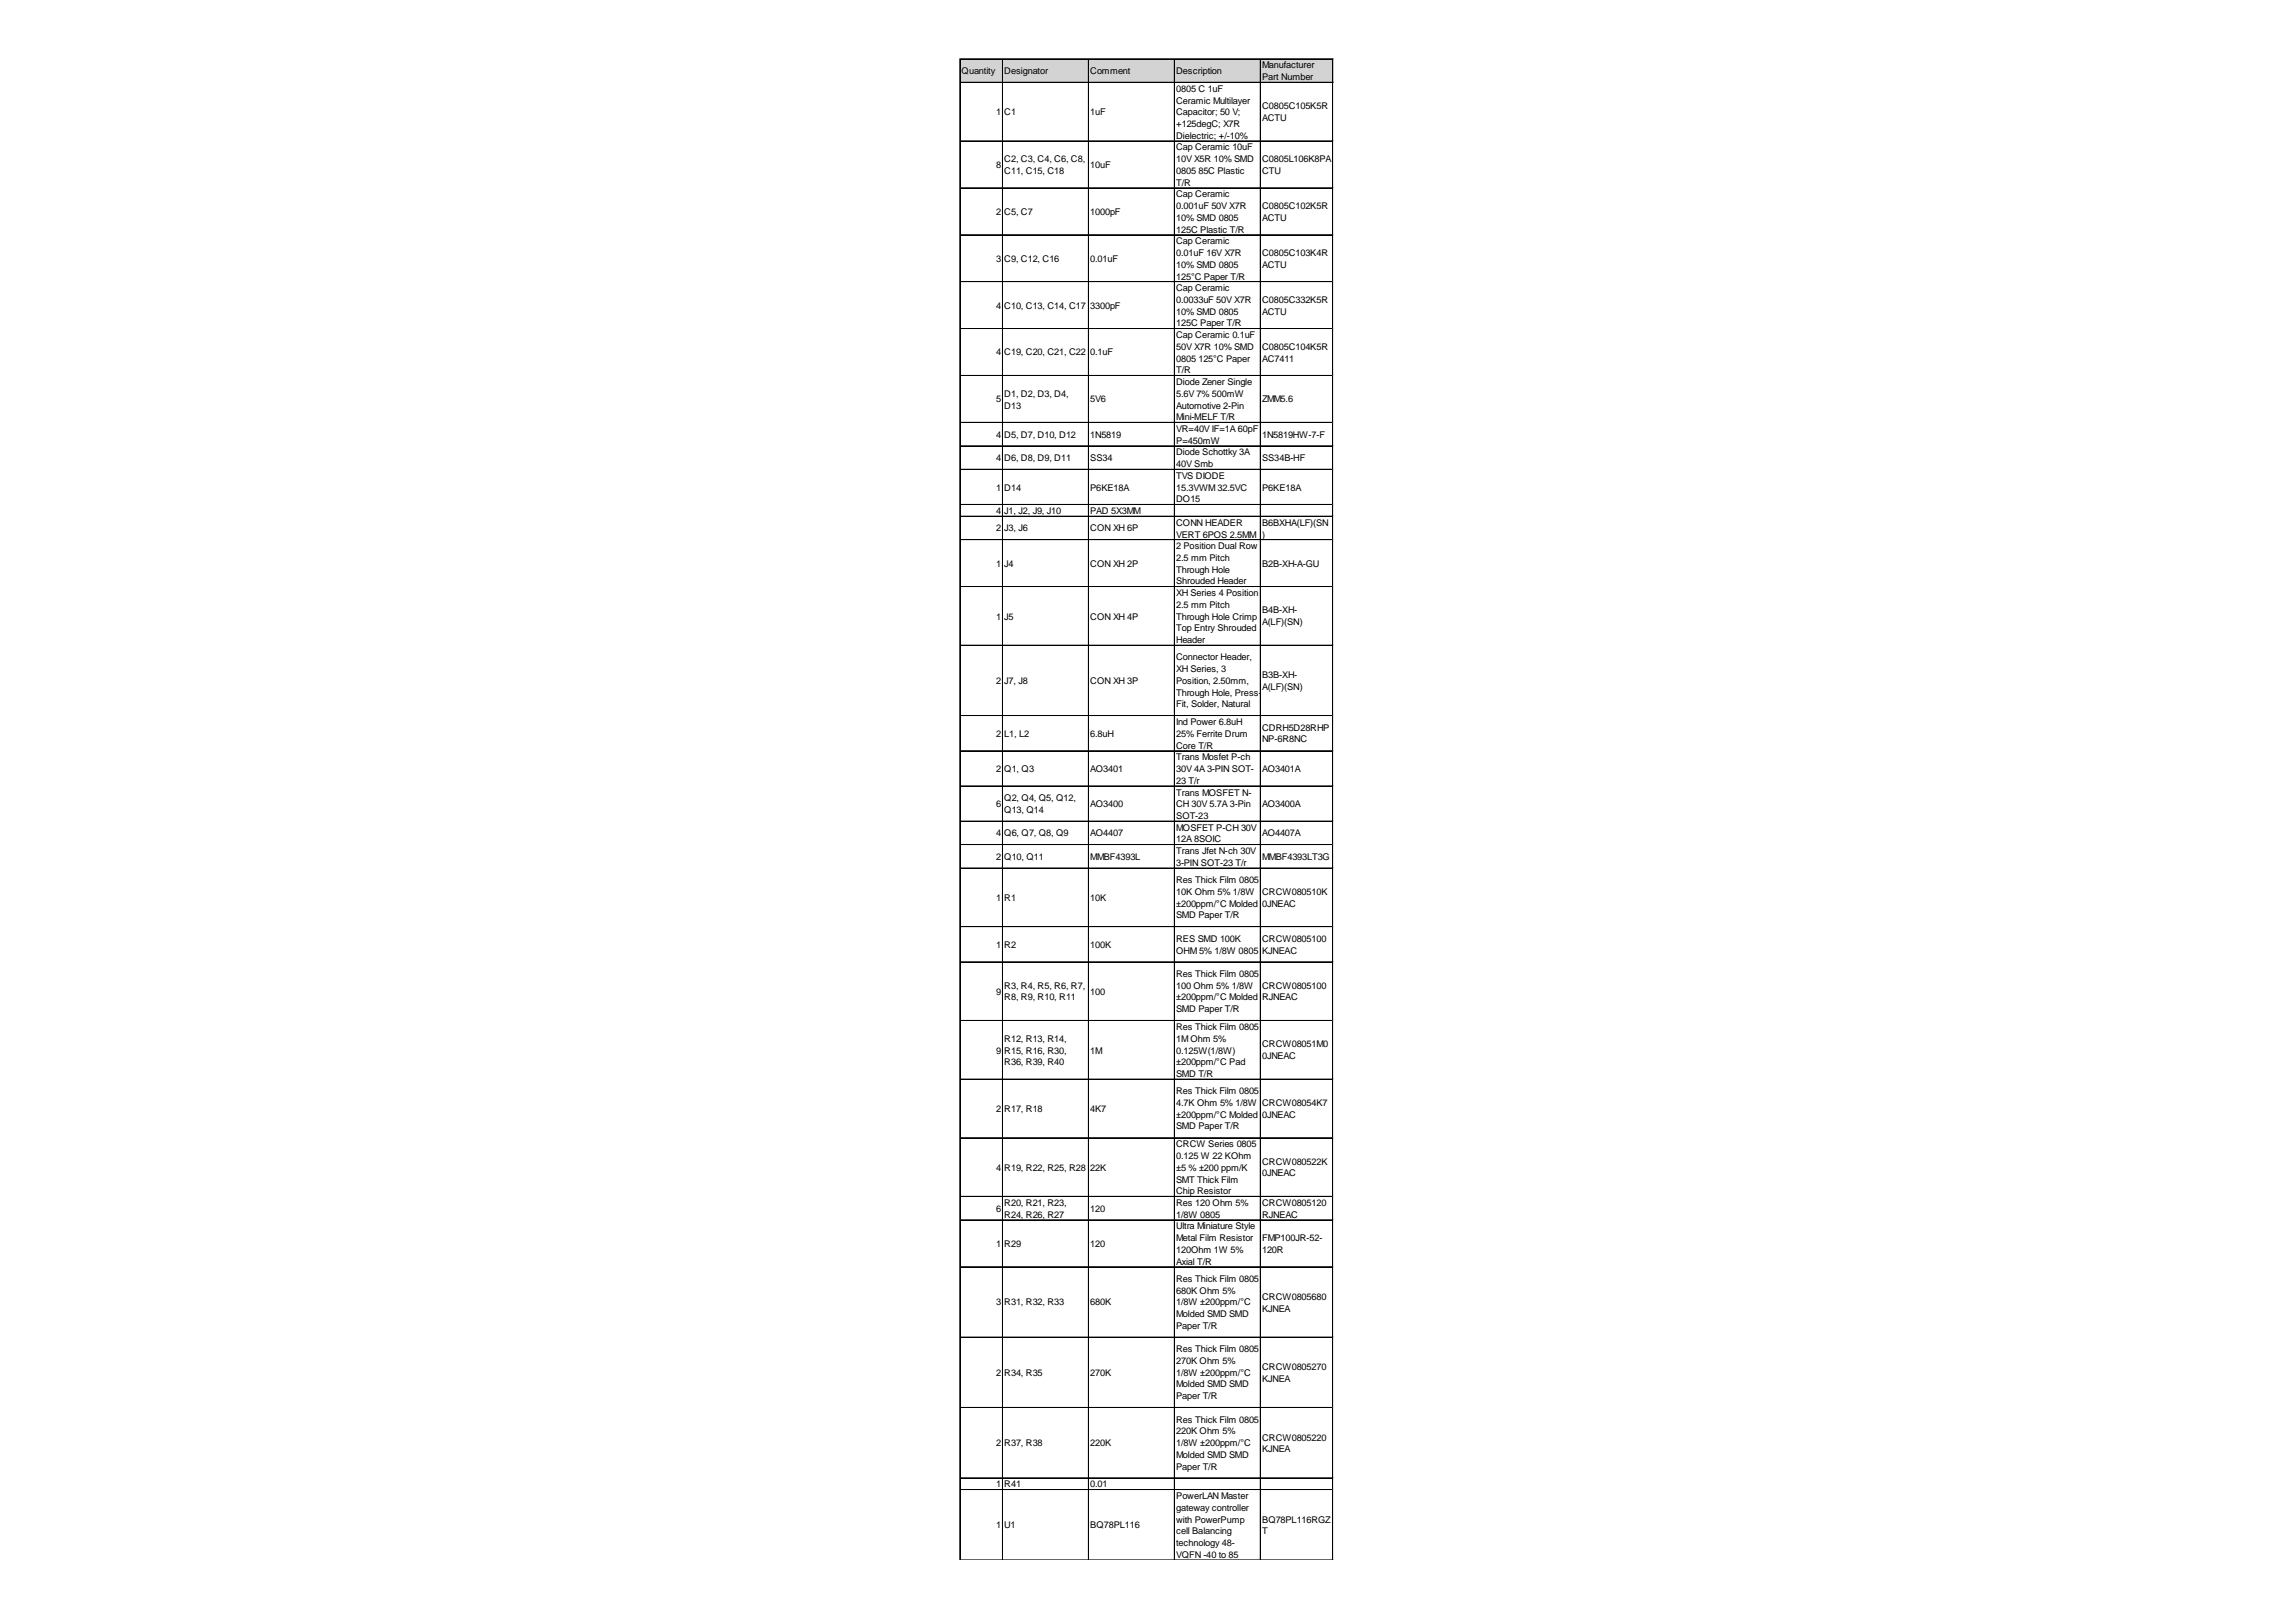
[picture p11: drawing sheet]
<svg xmlns="http://www.w3.org/2000/svg" width="297mm" height="210mm" viewBox="0 0 297 210" stroke-linecap="round" stroke-linejoin="round" font-family="sans-serif">
<defs><g id="words">
<g font-size="1.2">
<text x="124.4" y="9.6">Quantity</text>
<text x="129.9" y="9.6">Designator</text>
<text x="141" y="9.6">Comment</text>
<text x="152.2" y="9.6">Description</text>
<text x="152.2" y="11.9">0805 C 1uF</text>
<text x="163.3" y="8.9">Manufacturer</text>
<text x="163.3" y="10.4">Part Number</text>
<text x="128.9" y="14.9">1</text>
<text x="129.9" y="14.9">C1</text>
<text x="141" y="14.9">1uF</text>
<text x="152.2" y="13.4">Ceramic Multilayer</text>
<text x="152.2" y="14.9">Capacitor; 50 V;</text>
<text x="152.2" y="16.4">+125degC; X7R</text>
<text x="152.2" y="18">Dielectric; +/-10%</text>
<text x="163.3" y="14.1">C0805C105K5R</text>
<text x="163.3" y="15.6">ACTU</text>
<text x="128.9" y="21.7">8</text>
<text x="129.9" y="21">C2, C3, C4, C6, C8,</text>
<text x="129.9" y="22.5">C11, C15, C18</text>
<text x="141" y="21.7">10uF</text>
<text x="152.2" y="19.5">Cap Ceramic 10uF</text>
<text x="152.2" y="21">10V X5R 10% SMD</text>
<text x="152.2" y="22.5">0805</text>
<text x="155" y="22.5">85C Plastic</text>
<text x="163.3" y="21">C0805L106K8PA</text>
<text x="163.3" y="22.5">CTU</text>
<text x="128.9" y="27.8">2</text>
<text x="129.9" y="27.8">C5, C7</text>
<text x="141" y="27.8">1000pF</text>
<text x="152.2" y="24">T/R</text>
<text x="152.2" y="25.5">Cap Ceramic</text>
<text x="152.2" y="27.1">0.001uF 50V X7R</text>
<text x="152.2" y="28.6">10% SMD 0805</text>
<text x="163.3" y="27.1">C0805C102K5R</text>
<text x="163.3" y="28.6">ACTU</text>
<text x="128.9" y="33.9">3</text>
<text x="129.9" y="33.9">C9, C12, C16</text>
<text x="141" y="33.9">0.01uF</text>
<text x="152.2" y="30.1">125C Plastic T/R</text>
<text x="152.2" y="31.6">Cap Ceramic</text>
<text x="152.2" y="33.1">0.01uF 16V X7R</text>
<text x="152.2" y="34.7">10% SMD 0805</text>
<text x="163.3" y="33.1">C0805C103K4R</text>
<text x="163.3" y="34.7">ACTU</text>
<text x="128.9" y="39.9">4</text>
<text x="129.9" y="39.9">C10, C13, C14, C17</text>
<text x="141" y="39.9">3300pF</text>
<text x="152.2" y="36.2">125°C Paper T/R</text>
<text x="152.2" y="37.7">Cap Ceramic</text>
<text x="152.2" y="39.2">0.0033uF 50V X7R</text>
<text x="152.2" y="40.7">10% SMD 0805</text>
<text x="163.3" y="39.2">C0805C332K5R</text>
<text x="163.3" y="40.7">ACTU</text>
<text x="128.9" y="46">4</text>
<text x="129.9" y="46">C19, C20, C21, C22</text>
<text x="141" y="46">0.1uF</text>
<text x="152.2" y="42.2">125C Paper T/R</text>
<text x="152.2" y="43.8">Cap Ceramic 0.1uF</text>
<text x="152.2" y="45.3">50V X7R 10% SMD</text>
<text x="152.2" y="46.8">0805</text>
<text x="155" y="46.8">125°C Paper</text>
<text x="163.3" y="45.3">C0805C104K5R</text>
<text x="163.3" y="46.8">AC7411</text>
<text x="128.9" y="52.1">5</text>
<text x="129.9" y="51.3">D1, D2, D3, D4,</text>
<text x="129.9" y="52.9">D13</text>
<text x="141" y="52.1">5V6</text>
<text x="152.2" y="48.3">T/R</text>
<text x="152.2" y="49.8">Diode Zener Single</text>
<text x="152.2" y="51.3">5.6V 7% 500mW</text>
<text x="152.2" y="52.9">Automotive 2-Pin</text>
<text x="163.3" y="52.1">ZMM5.6</text>
<text x="128.9" y="56.6">4</text>
<text x="128.9" y="59.7">4</text>
<text x="129.9" y="56.6">D5, D7, D10, D12</text>
<text x="129.9" y="59.7">D6, D8, D9, D11</text>
<text x="141" y="56.6">1N5819</text>
<text x="141" y="59.7">SS34</text>
<text x="152.2" y="54.4">Mini-MELF T/R</text>
<text x="152.2" y="55.9">VR=40V IF=1A 60pF</text>
<text x="152.2" y="57.4">P=450mW</text>
<text x="152.2" y="58.9">Diode Schottky 3A</text>
<text x="163.3" y="56.6">1N5819HW-7-F</text>
<text x="163.3" y="59.7">SS34B-HF</text>
<text x="128.9" y="63.5">1</text>
<text x="129.9" y="63.5">D14</text>
<text x="141" y="63.5">P6KE18A</text>
<text x="152.2" y="60.5">40V Smb</text>
<text x="152.2" y="62">TVS DIODE</text>
<text x="152.2" y="63.5">15.3VWM32.5VC</text>
<text x="152.2" y="65">DO15</text>
<text x="163.3" y="63.5">P6KE18A</text>
<text x="128.9" y="66.5">4</text>
<text x="128.9" y="68.8">2</text>
<text x="129.9" y="66.5">J1, J2, J9, J10</text>
<text x="129.9" y="68.8">J3, J6</text>
<text x="141" y="66.5">PAD 5X3MM</text>
<text x="141" y="68.8">CON XH 6P</text>
<text x="152.2" y="68">CONN HEADER</text>
<text x="152.2" y="69.6">VERT 6POS 2.5MM</text>
<text x="152.2" y="71.1">2 Position Dual Row</text>
<text x="163.3" y="68">B6BXHA(LF)(SN</text>
<text x="163.3" y="69.6">)</text>
<text x="128.9" y="73.3">1</text>
<text x="129.9" y="73.3">J4</text>
<text x="141" y="73.3">CON XH 2P</text>
<text x="152.2" y="72.6">2.5 mm Pitch</text>
<text x="152.2" y="74.1">Through Hole</text>
<text x="152.2" y="75.6">Shrouded Header</text>
<text x="152.2" y="77.1">XH Series 4 Position</text>
<text x="163.3" y="73.3">B2B-XH-A-GU</text>
<text x="128.9" y="80.2">1</text>
<text x="129.9" y="80.2">J5</text>
<text x="141" y="80.2">CON XH 4P</text>
<text x="152.2" y="78.7">2.5 mm Pitch</text>
<text x="152.2" y="80.2">Through Hole Crimp</text>
<text x="152.2" y="81.7">Top Entry Shrouded</text>
<text x="152.2" y="83.2">Header</text>
<text x="163.3" y="79.4">B4B-XH-</text>
<text x="163.3" y="80.9">A(LF)(SN)</text>
<text x="128.9" y="88.5">2</text>
<text x="129.9" y="88.5">J7, J8</text>
<text x="141" y="88.5">CON XH 3P</text>
<text x="152.2" y="85.5">Connector Header,</text>
<text x="152.2" y="87">XH Series, 3</text>
<text x="152.2" y="88.5">Position, 2.50mm,</text>
<text x="163.3" y="87.8">B3B-XH-</text>
<text x="163.3" y="89.3">A(LF)(SN)</text>
<text x="128.9" y="95.4">2</text>
<text x="129.9" y="95.4">L1, L2</text>
<text x="141" y="95.4">6.8uH</text>
<text x="152.2" y="90">Through Hole, Press-</text>
<text x="152.2" y="91.5">Fit, Solder, Natural</text>
<text x="152.2" y="93.8">Ind Power 6.8uH</text>
<text x="152.2" y="95.4">25% Ferrite Drum</text>
<text x="163.3" y="94.6">CDRH5D28RHP</text>
<text x="128.9" y="99.9">2</text>
<text x="129.9" y="99.9">Q1, Q3</text>
<text x="141" y="99.9">AO3401</text>
<text x="152.2" y="96.9">Core T/R</text>
<text x="152.2" y="98.4">Trans Mosfet P-ch</text>
<text x="152.2" y="99.9">30V 4A 3-PIN SOT-</text>
<text x="152.2" y="101.4">23 T/r</text>
<text x="163.3" y="96.1">NP-6R8NC</text>
<text x="163.3" y="99.9">AO3401A</text>
<text x="128.9" y="104.5">6</text>
<text x="129.9" y="103.7">Q2, Q4, Q5, Q12,</text>
<text x="129.9" y="105.2">Q13, Q14</text>
<text x="141" y="104.5">AO3400</text>
<text x="152.2" y="102.9">Trans MOSFET N-</text>
<text x="152.2" y="104.5">CH 30V 5.7A 3-Pin</text>
<text x="152.2" y="106">SOT-23</text>
<text x="152.2" y="107.5">MOSFET P-CH 30V</text>
<text x="163.3" y="104.5">AO3400A</text>
<text x="128.9" y="108.2">4</text>
<text x="128.9" y="111.3">2</text>
<text x="129.9" y="108.2">Q6, Q7, Q8, Q9</text>
<text x="129.9" y="111.3">Q10, Q11</text>
<text x="141" y="108.2">AO4407</text>
<text x="141" y="111.3">MMBF4393L</text>
<text x="152.2" y="109">12A 8SOIC</text>
<text x="152.2" y="110.5">Trans Jfet N-ch 30V</text>
<text x="152.2" y="112.1">3-PIN SOT-23 T/r</text>
<text x="163.3" y="108.2">AO4407A</text>
<text x="163.3" y="111.3">MMBF4393LT3G</text>
<text x="128.9" y="116.6">1</text>
<text x="129.9" y="116.6">R1</text>
<text x="141" y="116.6">10K</text>
<text x="152.2" y="114.3">Res Thick Film 0805</text>
<text x="152.2" y="115.8">10K Ohm 5% 1/8W</text>
<text x="152.2" y="117.3">±200ppm/°C Molded</text>
<text x="152.2" y="118.8">SMD Paper T/R</text>
<text x="163.3" y="115.8">CRCW080510K</text>
<text x="163.3" y="117.3">0JNEAC</text>
<text x="128.9" y="122.7">1</text>
<text x="129.9" y="122.7">R2</text>
<text x="141" y="122.7">100K</text>
<text x="152.2" y="121.9">RES SMD 100K</text>
<text x="152.2" y="123.4">OHM5% 1/8W 0805</text>
<text x="163.3" y="121.9">CRCW0805100</text>
<text x="163.3" y="123.4">KJNEAC</text>
<text x="128.9" y="128.7">9</text>
<text x="129.9" y="127.9">R3, R4, R5, R6, R7,</text>
<text x="129.9" y="129.5">R8, R9, R10, R11</text>
<text x="141" y="128.7">100</text>
<text x="152.2" y="126.4">Res Thick Film 0805</text>
<text x="152.2" y="127.9">100 Ohm 5% 1/8W</text>
<text x="152.2" y="129.5">±200ppm/°C Molded</text>
<text x="152.2" y="131">SMD Paper T/R</text>
<text x="163.3" y="127.9">CRCW0805100</text>
<text x="163.3" y="129.5">RJNEAC</text>
<text x="128.9" y="136.3">9</text>
<text x="129.9" y="134.8">R12, R13, R14,</text>
<text x="129.9" y="136.3">R15, R16, R30,</text>
<text x="129.9" y="137.9">R36, R39, R40</text>
<text x="141" y="136.3">1M</text>
<text x="152.2" y="133.3">Res Thick Film 0805</text>
<text x="152.2" y="134.8">1MOhm 5%</text>
<text x="152.2" y="136.3">0.125W(1/8W)</text>
<text x="152.2" y="137.9">±200ppm/°C Pad</text>
<text x="163.3" y="135.5">CRCW08051M0</text>
<text x="163.3" y="137.1">0JNEAC</text>
<text x="128.9" y="143.9">2</text>
<text x="129.9" y="143.9">R17, R18</text>
<text x="141" y="143.9">4K7</text>
<text x="152.2" y="139.4">SMD T/R</text>
<text x="152.2" y="141.6">Res Thick Film 0805</text>
<text x="152.2" y="143.1">4.7K Ohm 5% 1/8W</text>
<text x="163.3" y="143.1">CRCW08054K7</text>
<text x="152.2" y="144.6">±200ppm/°C Molded</text>
<text x="152.2" y="146.2">SMD Paper T/R</text>
<text x="152.2" y="148.5">CRCW Series 0805</text>
<text x="152.2" y="150">0.125 W 22 KOhm</text>
<text x="163.3" y="144.6">0JNEAC</text>
<text x="128.9" y="151.5">4</text>
<text x="129.9" y="151.5">R19, R22, R25, R28</text>
<text x="141" y="151.5">22K</text>
<text x="152.2" y="151.5">±5 % ±200 ppm/K</text>
<text x="152.2" y="153">SMT Thick Film</text>
<text x="152.2" y="154.5">Chip Resistor</text>
<text x="163.3" y="150.7">CRCW080522K</text>
<text x="163.3" y="152.2">0JNEAC</text>
<text x="128.9" y="156.8">6</text>
<text x="128.9" y="161.3">1</text>
<text x="129.9" y="156.1">R20, R21, R23,</text>
<text x="129.9" y="157.6">R24, R26, R27</text>
<text x="129.9" y="161.3">R29</text>
<text x="141" y="156.8">120</text>
<text x="141" y="161.3">120</text>
<text x="152.2" y="156.1">Res 120 Ohm 5%</text>
<text x="152.2" y="157.6">1/8W 0805</text>
<text x="152.2" y="159.1">Ultra Miniature Style</text>
<text x="152.2" y="160.6">Metal Film Resistor</text>
<text x="163.3" y="156.1">CRCW0805120</text>
<text x="163.3" y="157.6">RJNEAC</text>
<text x="163.3" y="160.6">FMP100JR-52-</text>
<text x="152.2" y="162.1">120Ohm 1W 5%</text>
<text x="152.2" y="163.7">Axial T/R</text>
<text x="152.2" y="165.9">Res Thick Film 0805</text>
<text x="152.2" y="167.4">680K Ohm 5%</text>
<text x="163.3" y="162.1">120R</text>
<text x="128.9" y="168.9">3</text>
<text x="129.9" y="168.9">R31, R32, R33</text>
<text x="141" y="168.9">680K</text>
<text x="152.2" y="168.9">1/8W ±200ppm/°C</text>
<text x="152.2" y="170.4">Molded SMD SMD</text>
<text x="152.2" y="172">Paper T/R</text>
<text x="163.3" y="168.2">CRCW0805680</text>
<text x="163.3" y="169.7">KJNEA</text>
<text x="128.9" y="178">2</text>
<text x="129.9" y="178">R34, R35</text>
<text x="141" y="178">270K</text>
<text x="152.2" y="175">Res Thick Film 0805</text>
<text x="152.2" y="176.5">270K Ohm 5%</text>
<text x="152.2" y="178">1/8W ±200ppm/°C</text>
<text x="152.2" y="179.5">Molded SMD SMD</text>
<text x="163.3" y="177.3">CRCW0805270</text>
<text x="163.3" y="178.8">KJNEA</text>
<text x="152.2" y="181.1">Paper T/R</text>
<text x="152.2" y="184.1">Res Thick Film 0805</text>
<text x="152.2" y="185.6">220K Ohm 5%</text>
<text x="128.9" y="187.1">2</text>
<text x="129.9" y="187.1">R37, R38</text>
<text x="141" y="187.1">220K</text>
<text x="152.2" y="187.1">1/8W ±200ppm/°C</text>
<text x="152.2" y="188.7">Molded SMD SMD</text>
<text x="152.2" y="190.2">Paper T/R</text>
<text x="163.3" y="186.4">CRCW0805220</text>
<text x="163.3" y="187.9">KJNEA</text>
<text x="128.9" y="192.5">1</text>
<text x="128.9" y="197.8">1</text>
<text x="129.9" y="192.5">R41</text>
<text x="129.9" y="197.8">U1</text>
<text x="141" y="192.5">0.01</text>
<text x="141" y="197.8">BQ78PL116</text>
<text x="152.2" y="194">PowerLAN Master</text>
<text x="152.2" y="195.5">gateway controller</text>
<text x="152.2" y="197">with PowerPump</text>
<text x="163.3" y="197">BQ78PL116RGZ</text>
<text x="152.2" y="198.6">cell Balancing</text>
<text x="152.2" y="200.1">technology 48-</text>
<text x="152.2" y="201.6">VQFN -40 to 85</text>
<text x="163.3" y="198.6">T</text>
</g>
</g></defs>
<path d="M124.2 7.6h48.3v3.1h-48.3z" fill="#d3d3d3"/>
<g fill="none" stroke="#000" stroke-width=".13">
<path d="M124.2 7.6v194.2M124.3 7.6h48.2M124.3 10.6h48.2M124.3 10.7h48.2M124.3 18.2h48.2M124.3 18.3h48.2M129.7 7.7v194.1M140.8 7.7v194.1M151.9 7.7v194.1M152 7.7v194.1M163 7.7v194.1M163.1 7.7v194.1"/>
<path d="M172.4 7.7v194.1M124.3 24.3h48.2M124.3 30.4h48.2M124.3 36.4h48.2M124.3 36.5h48.2M124.3 42.5h48.2M124.3 42.6h48.2M124.3 48.6h48.2M124.3 54.7h48.2M124.3 57.7h48.2M124.3 60.7h48.2M124.3 60.8h48.2"/>
<path d="M124.3 65.3h48.2M124.3 66.8h48.2M124.3 69.8h48.2M124.3 69.9h48.2M124.3 75.9h48.2M124.3 83.5h48.2M124.3 92.6h48.2M124.3 97.1h48.2M124.3 97.2h48.2M124.3 101.7h48.2M124.3 106.3h48.2M124.3 109.3h48.2"/>
<path d="M124.3 112.3h48.2M124.3 112.4h48.2M124.3 119.9h48.2M124.3 120h48.2M124.3 124.5h48.2M124.3 132.1h48.2M124.3 139.6h48.2M124.3 139.7h48.2M124.3 147.2h48.2M124.3 147.3h48.2M124.3 154.8h48.2M124.3 154.9h48.2"/>
<path d="M124.3 157.9h48.2M124.3 163.9h48.2M124.3 164h48.2M124.3 173h48.2M124.3 173.1h48.2M124.3 182.1h48.2M124.3 182.2h48.2M124.3 191.2h48.2M124.3 191.3h48.2M124.3 192.8h48.2"/>
</g>
<path d="M172.5 18.2h.1" fill="none" stroke="#d4d4d4" stroke-width=".13"/>
<path d="M172.5 18.2v.1z" fill="#d4d4d4"/>
<path d="M172.5 24.3h.1" fill="none" stroke="#d4d4d4" stroke-width=".13"/>
<path d="M172.5 24.3v.1z" fill="#d4d4d4"/>
<path d="M172.5 30.4h.1" fill="none" stroke="#d4d4d4" stroke-width=".13"/>
<path d="M172.5 30.4v.1z" fill="#d4d4d4"/>
<path d="M172.5 36.4h.1" fill="none" stroke="#d4d4d4" stroke-width=".13"/>
<path d="M172.5 36.4v.1z" fill="#d4d4d4"/>
<path d="M172.5 42.5h.1" fill="none" stroke="#d4d4d4" stroke-width=".13"/>
<path d="M172.5 42.5v.1z" fill="#d4d4d4"/>
<path d="M172.5 48.6h.1" fill="none" stroke="#d4d4d4" stroke-width=".13"/>
<path d="M172.5 48.6v.1z" fill="#d4d4d4"/>
<path d="M172.5 54.7h.1" fill="none" stroke="#d4d4d4" stroke-width=".13"/>
<path d="M172.5 57.7h.1" fill="none" stroke="#d4d4d4" stroke-width=".13"/>
<path d="M172.5 57.7v.1z" fill="#d4d4d4"/>
<path d="M172.5 60.7h.1" fill="none" stroke="#d4d4d4" stroke-width=".13"/>
<path d="M172.5 60.7v.1z" fill="#d4d4d4"/>
<path d="M172.5 65.3h.1" fill="none" stroke="#d4d4d4" stroke-width=".13"/>
<path d="M172.5 65.3v.1z" fill="#d4d4d4"/>
<path d="M172.5 66.8h.1" fill="none" stroke="#d4d4d4" stroke-width=".13"/>
<path d="M172.5 66.8v.1z" fill="#d4d4d4"/>
<path d="M172.5 69.8h.1" fill="none" stroke="#d4d4d4" stroke-width=".13"/>
<path d="M172.5 69.8v.1z" fill="#d4d4d4"/>
<path d="M172.5 75.9h.1" fill="none" stroke="#d4d4d4" stroke-width=".13"/>
<path d="M172.5 75.9v.1z" fill="#d4d4d4"/>
<path d="M172.5 83.5h.1" fill="none" stroke="#d4d4d4" stroke-width=".13"/>
<path d="M172.5 83.5v.1z" fill="#d4d4d4"/>
<path d="M172.5 92.6h.1" fill="none" stroke="#d4d4d4" stroke-width=".13"/>
<path d="M172.5 92.6v.1z" fill="#d4d4d4"/>
<path d="M172.5 97.1h.1" fill="none" stroke="#d4d4d4" stroke-width=".13"/>
<path d="M172.5 97.1v.1z" fill="#d4d4d4"/>
<path d="M172.5 101.7h.1" fill="none" stroke="#d4d4d4" stroke-width=".13"/>
<path d="M172.5 101.7v.1z" fill="#d4d4d4"/>
<path d="M172.5 106.3h.1" fill="none" stroke="#d4d4d4" stroke-width=".13"/>
<path d="M172.5 109.3h.1" fill="none" stroke="#d4d4d4" stroke-width=".13"/>
<path d="M172.5 109.3v.1z" fill="#d4d4d4"/>
<path d="M172.5 112.3h.1" fill="none" stroke="#d4d4d4" stroke-width=".13"/>
<path d="M172.5 112.3v.1z" fill="#d4d4d4"/>
<path d="M172.5 119.9h.1" fill="none" stroke="#d4d4d4" stroke-width=".13"/>
<path d="M172.5 119.9v.1z" fill="#d4d4d4"/>
<path d="M172.5 124.5h.1" fill="none" stroke="#d4d4d4" stroke-width=".13"/>
<path d="M172.5 132.1h.1" fill="none" stroke="#d4d4d4" stroke-width=".13"/>
<path d="M172.5 139.6h.1" fill="none" stroke="#d4d4d4" stroke-width=".13"/>
<path d="M172.5 139.6v.1z" fill="#d4d4d4"/>
<path d="M172.5 147.2h.1" fill="none" stroke="#d4d4d4" stroke-width=".13"/>
<path d="M172.5 147.2v.1z" fill="#d4d4d4"/>
<path d="M172.5 154.8h.1" fill="none" stroke="#d4d4d4" stroke-width=".13"/>
<path d="M172.5 154.8v.1z" fill="#d4d4d4"/>
<path d="M172.5 157.9h.1" fill="none" stroke="#d4d4d4" stroke-width=".13"/>
<path d="M172.5 163.9h.1" fill="none" stroke="#d4d4d4" stroke-width=".13"/>
<path d="M172.5 163.9v.1z" fill="#d4d4d4"/>
<path d="M172.5 173h.1" fill="none" stroke="#d4d4d4" stroke-width=".13"/>
<path d="M172.5 173v.1z" fill="#d4d4d4"/>
<path d="M172.5 182.1h.1" fill="none" stroke="#d4d4d4" stroke-width=".13"/>
<path d="M172.5 182.1v.1z" fill="#d4d4d4"/>
<path d="M172.5 191.2h.1" fill="none" stroke="#d4d4d4" stroke-width=".13"/>
<path d="M172.5 191.2v.1z" fill="#d4d4d4"/>
<path d="M172.5 192.8h.1" fill="none" stroke="#d4d4d4" stroke-width=".13"/>
<use href="#words"/>
</svg>
